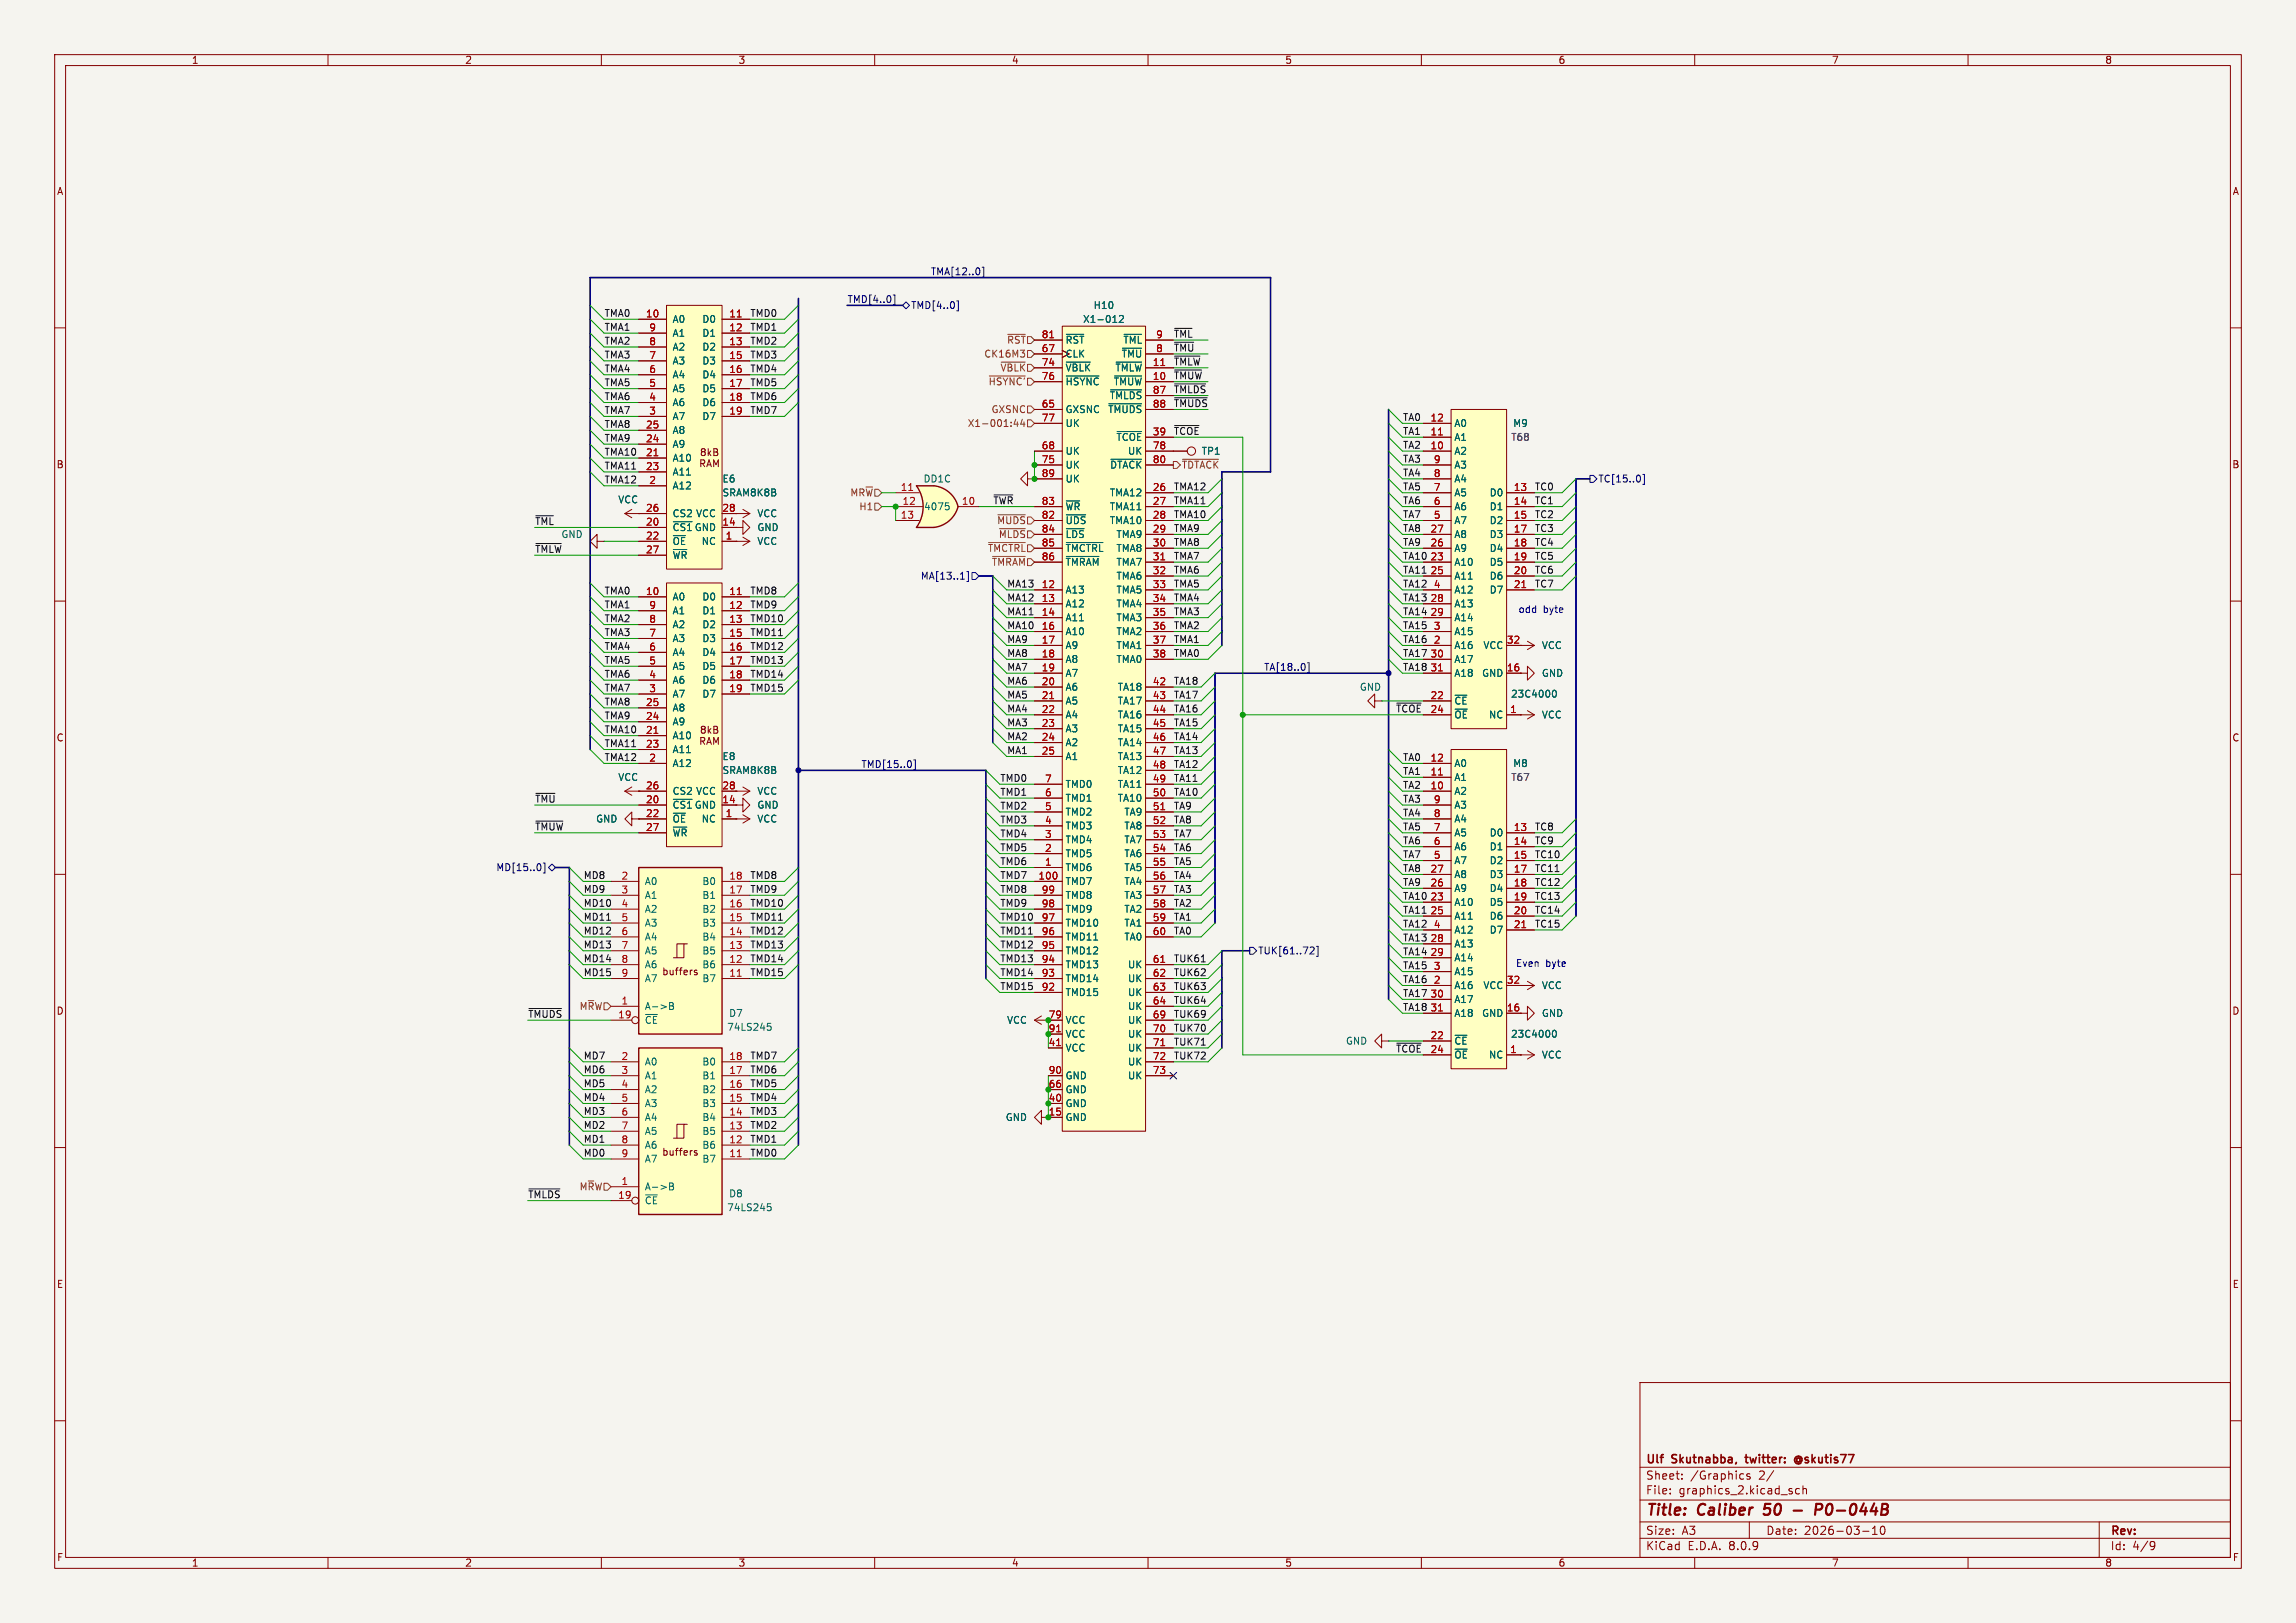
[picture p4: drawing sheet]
<svg xmlns="http://www.w3.org/2000/svg" width="420mm" height="297mm" viewBox="0 0 420 297" stroke-linecap="round" stroke-linejoin="round" font-family="sans-serif">
<defs><g id="words">
<g font-size="2.8" fill="#840000">
<text x="301" y="277.9">Title:</text>
<text x="310.6" y="277.9">Caliber</text>
<text x="323.5" y="277.9">50</text>
<text x="334.5" y="277.9">P0-044B</text>
</g>
<g font-size="2.1" fill="#840000">
<text x="301" y="268.2">Ulf</text>
<text x="305.9" y="268.2">Skutnabba,</text>
<text x="320" y="268.2">twitter:</text>
<text x="329.6" y="268.2">@skutis77</text>
<text x="301" y="273.7">File:</text>
<text x="301" y="271">Sheet:</text>
<text x="307.1" y="273.7">graphics_2.kicad_sch</text>
<text x="309.2" y="271">/Graphics</text>
<text x="321.8" y="271">2/</text>
<text x="301" y="281.1">Size:</text>
<text x="307.6" y="281.1">A3</text>
<text x="323" y="281.1">Date:</text>
<text x="330" y="281.1">2026-03-10</text>
<text x="386" y="281.3">Rev:</text>
<text x="301" y="283.9">KiCad</text>
<text x="308.7" y="283.9">E.D.A.</text>
<text x="316.3" y="283.9">8.0.9</text>
<text x="386" y="283.9">Id:</text>
<text x="390.1" y="283.9">4/9</text>
</g>
<g font-size="1.8" fill="#840000">
<text x="35" y="11.9">1</text>
<text x="85" y="11.9">2</text>
<text x="135" y="11.9">3</text>
<text x="185" y="11.9">4</text>
<text x="235" y="11.9">5</text>
<text x="285" y="11.9">6</text>
<text x="335" y="11.9">7</text>
<text x="385" y="11.9">8</text>
<text x="10.3" y="35.9">A</text>
<text x="408.3" y="35.9">A</text>
<text x="10.3" y="85.9">B</text>
<text x="408.2" y="85.9">B</text>
<text x="10.3" y="135.9">C</text>
<text x="408.2" y="135.9">C</text>
<text x="121" y="178.7">buffers</text>
<text x="10.3" y="185.9">D</text>
<text x="408.2" y="185.9">D</text>
<text x="121" y="211.7">buffers</text>
<text x="10.3" y="235.9">E</text>
<text x="408.3" y="235.9">E</text>
<text x="10.3" y="285.9">F</text>
<text x="35" y="286.9">1</text>
<text x="85" y="286.9">2</text>
<text x="135" y="286.9">3</text>
<text x="185" y="286.9">4</text>
<text x="235" y="286.9">5</text>
<text x="285" y="286.9">6</text>
<text x="335" y="286.9">7</text>
<text x="385" y="286.9">8</text>
<text x="408.3" y="285.9">F</text>
</g>
<g font-size="1.8" fill="#000084">
<text x="170.2" y="50.5">TMA[12..0]</text>
<text x="154.9" y="55.5">TMD[4..0]</text>
<text x="166.6" y="56.7">TMD[4..0]</text>
<text x="292.3" y="88.5">TC[15..0]</text>
<text x="168.3" y="106.3">MA[13..1]</text>
<text x="231.1" y="122.8">TA[18..0]</text>
<text x="157.5" y="140.6">TMD[15..0]</text>
<text x="90.7" y="159.6">MD[15..0]</text>
<text x="230.1" y="174.9">TUK[61..72]</text>
</g>
<g font-size="1.8" fill="#0f0f0f">
<text x="110.5" y="58.1">TMA0</text>
<text x="137.2" y="58.1">TMD0</text>
<text x="110.5" y="60.6">TMA1</text>
<text x="110.5" y="63.2">TMA2</text>
<text x="110.5" y="65.7">TMA3</text>
<text x="137.2" y="65.7">TMD3</text>
<text x="137.2" y="63.2">TMD2</text>
<text x="137.2" y="60.6">TMD1</text>
<text x="214.6" y="61.9">~{TML}</text>
<text x="214.6" y="64.4">~{TMU}</text>
<text x="110.5" y="70.8">TMA5</text>
<text x="110.5" y="68.2">TMA4</text>
<text x="137.2" y="68.2">TMD4</text>
<text x="137.2" y="70.8">TMD5</text>
<text x="214.6" y="69.5">~{TMUW}</text>
<text x="214.6" y="67">~{TMLW}</text>
<text x="110.5" y="75.9">TMA7</text>
<text x="110.5" y="73.3">TMA6</text>
<text x="137.2" y="73.3">TMD6</text>
<text x="137.2" y="75.9">TMD7</text>
<text x="214.6" y="72">~{TMLDS}</text>
<text x="214.6" y="74.6">~{TMUDS}</text>
<text x="256.5" y="77.1">TA0</text>
<text x="110.5" y="83.5">TMA10</text>
<text x="110.5" y="80.9">TMA9</text>
<text x="110.5" y="78.4">TMA8</text>
<text x="214.6" y="79.7">~{TCOE}</text>
<text x="256.5" y="79.7">TA1</text>
<text x="256.5" y="82.2">TA2</text>
<text x="110.5" y="86">TMA11</text>
<text x="110.5" y="88.6">TMA12</text>
<text x="214.6" y="89.8">TMA12</text>
<text x="256.5" y="87.3">TA4</text>
<text x="256.5" y="84.7">TA3</text>
<text x="256.5" y="89.8">TA5</text>
<text x="280.7" y="89.8">TC0</text>
<text x="181.6" y="92.4">~{TWR}</text>
<text x="214.6" y="92.4">TMA11</text>
<text x="214.6" y="94.9">TMA10</text>
<text x="256.5" y="94.9">TA7</text>
<text x="256.5" y="92.4">TA6</text>
<text x="280.7" y="92.4">TC1</text>
<text x="280.7" y="94.9">TC2</text>
<text x="97.8" y="96.2">~{TML}</text>
<text x="97.8" y="101.3">~{TMLW}</text>
<text x="214.6" y="97.4">TMA9</text>
<text x="214.6" y="100">TMA8</text>
<text x="256.5" y="100">TA9</text>
<text x="256.5" y="97.4">TA8</text>
<text x="280.7" y="97.4">TC3</text>
<text x="280.7" y="100">TC4</text>
<text x="184.1" y="107.6">MA13</text>
<text x="214.6" y="105.1">TMA6</text>
<text x="214.6" y="107.6">TMA5</text>
<text x="214.6" y="102.5">TMA7</text>
<text x="256.5" y="102.5">TA10</text>
<text x="256.5" y="107.6">TA12</text>
<text x="256.5" y="105.1">TA11</text>
<text x="280.7" y="105.1">TC6</text>
<text x="280.7" y="102.5">TC5</text>
<text x="280.7" y="107.6">TC7</text>
<text x="110.5" y="114">TMA2</text>
<text x="110.5" y="111.4">TMA1</text>
<text x="110.5" y="108.9">TMA0</text>
<text x="137.2" y="111.4">TMD9</text>
<text x="137.2" y="108.9">TMD8</text>
<text x="137.2" y="114">TMD10</text>
<text x="184.1" y="112.7">MA11</text>
<text x="184.1" y="110.1">MA12</text>
<text x="214.6" y="110.1">TMA4</text>
<text x="214.6" y="112.7">TMA3</text>
<text x="256.5" y="112.7">TA14</text>
<text x="256.5" y="110.1">TA13</text>
<text x="110.5" y="119">TMA4</text>
<text x="110.5" y="116.5">TMA3</text>
<text x="137.2" y="116.5">TMD11</text>
<text x="137.2" y="119">TMD12</text>
<text x="184.1" y="115.2">MA10</text>
<text x="184.1" y="117.8">MA9</text>
<text x="214.6" y="117.8">TMA1</text>
<text x="214.6" y="115.2">TMA2</text>
<text x="256.5" y="117.8">TA16</text>
<text x="256.5" y="115.2">TA15</text>
<text x="110.5" y="121.6">TMA5</text>
<text x="110.5" y="124.1">TMA6</text>
<text x="137.2" y="121.6">TMD13</text>
<text x="137.2" y="124.1">TMD14</text>
<text x="184.1" y="120.3">MA8</text>
<text x="184.1" y="122.8">MA7</text>
<text x="184.1" y="125.4">MA6</text>
<text x="214.6" y="125.4">TA18</text>
<text x="214.6" y="120.3">TMA0</text>
<text x="256.5" y="122.8">TA18</text>
<text x="256.5" y="120.3">TA17</text>
<text x="110.5" y="126.7">TMA7</text>
<text x="110.5" y="131.7">TMA9</text>
<text x="110.5" y="129.2">TMA8</text>
<text x="137.2" y="126.7">TMD15</text>
<text x="184.1" y="130.5">MA4</text>
<text x="184.1" y="127.9">MA5</text>
<text x="214.6" y="130.5">TA16</text>
<text x="214.6" y="127.9">TA17</text>
<text x="255.3" y="130.5">~{TCOE}</text>
<text x="110.5" y="136.8">TMA11</text>
<text x="110.5" y="134.3">TMA10</text>
<text x="184.1" y="135.5">MA2</text>
<text x="184.1" y="133">MA3</text>
<text x="214.6" y="135.5">TA14</text>
<text x="214.6" y="133">TA15</text>
<text x="110.5" y="139.4">TMA12</text>
<text x="182.9" y="143.2">TMD0</text>
<text x="184.1" y="138.1">MA1</text>
<text x="214.6" y="140.6">TA12</text>
<text x="214.6" y="138.1">TA13</text>
<text x="214.6" y="143.2">TA11</text>
<text x="256.5" y="141.9">TA1</text>
<text x="256.5" y="139.4">TA0</text>
<text x="97.8" y="147">~{TMU}</text>
<text x="182.9" y="148.2">TMD2</text>
<text x="182.9" y="145.7">TMD1</text>
<text x="214.6" y="145.7">TA10</text>
<text x="214.6" y="148.2">TA9</text>
<text x="256.5" y="147">TA3</text>
<text x="256.5" y="144.4">TA2</text>
<text x="256.5" y="149.5">TA4</text>
<text x="97.8" y="152.1">~{TMUW}</text>
<text x="182.9" y="153.3">TMD4</text>
<text x="182.9" y="155.9">TMD5</text>
<text x="182.9" y="150.8">TMD3</text>
<text x="214.6" y="155.9">TA6</text>
<text x="214.6" y="150.8">TA8</text>
<text x="214.6" y="153.3">TA7</text>
<text x="256.5" y="154.6">TA6</text>
<text x="256.5" y="152.1">TA5</text>
<text x="280.7" y="154.6">TC9</text>
<text x="280.7" y="152.1">TC8</text>
<text x="106.7" y="160.9">MD8</text>
<text x="137.2" y="160.9">TMD8</text>
<text x="182.9" y="158.4">TMD6</text>
<text x="182.9" y="160.9">TMD7</text>
<text x="214.6" y="158.4">TA5</text>
<text x="214.6" y="160.9">TA4</text>
<text x="256.5" y="159.7">TA8</text>
<text x="256.5" y="157.1">TA7</text>
<text x="280.7" y="157.1">TC10</text>
<text x="280.7" y="159.7">TC11</text>
<text x="106.7" y="163.5">MD9</text>
<text x="106.7" y="166">MD10</text>
<text x="137.2" y="166">TMD10</text>
<text x="137.2" y="163.5">TMD9</text>
<text x="182.9" y="163.5">TMD8</text>
<text x="182.9" y="166">TMD9</text>
<text x="214.6" y="166">TA2</text>
<text x="214.6" y="163.5">TA3</text>
<text x="256.5" y="162.2">TA9</text>
<text x="256.5" y="167.3">TA11</text>
<text x="256.5" y="164.8">TA10</text>
<text x="280.7" y="162.2">TC12</text>
<text x="280.7" y="167.3">TC14</text>
<text x="280.7" y="164.8">TC13</text>
<text x="106.7" y="168.6">MD11</text>
<text x="106.7" y="171.1">MD12</text>
<text x="106.7" y="173.6">MD13</text>
<text x="137.2" y="173.6">TMD13</text>
<text x="137.2" y="168.6">TMD11</text>
<text x="137.2" y="171.1">TMD12</text>
<text x="182.9" y="168.6">TMD10</text>
<text x="182.9" y="171.1">TMD11</text>
<text x="182.9" y="173.6">TMD12</text>
<text x="214.6" y="171.1">TA0</text>
<text x="214.6" y="168.6">TA1</text>
<text x="256.5" y="169.8">TA12</text>
<text x="256.5" y="172.4">TA13</text>
<text x="280.7" y="169.8">TC15</text>
<text x="106.7" y="176.2">MD14</text>
<text x="106.7" y="178.7">MD15</text>
<text x="137.2" y="176.2">TMD14</text>
<text x="137.2" y="178.7">TMD15</text>
<text x="182.9" y="178.7">TMD14</text>
<text x="182.9" y="176.2">TMD13</text>
<text x="214.6" y="176.2">TUK61</text>
<text x="214.6" y="178.7">TUK62</text>
<text x="256.5" y="177.5">TA15</text>
<text x="256.5" y="174.9">TA14</text>
<text x="256.5" y="180">TA16</text>
<text x="182.9" y="181.3">TMD15</text>
<text x="214.6" y="183.8">TUK64</text>
<text x="214.6" y="181.3">TUK63</text>
<text x="256.5" y="185.1">TA18</text>
<text x="256.5" y="182.5">TA17</text>
<text x="96.5" y="186.3">~{TMUDS}</text>
<text x="214.6" y="191.4">TUK71</text>
<text x="214.6" y="188.9">TUK70</text>
<text x="214.6" y="186.3">TUK69</text>
<text x="106.7" y="194">MD7</text>
<text x="106.7" y="196.5">MD6</text>
<text x="137.2" y="194">TMD7</text>
<text x="137.2" y="196.5">TMD6</text>
<text x="214.6" y="194">TUK72</text>
<text x="255.3" y="192.7">~{TCOE}</text>
<text x="106.7" y="201.6">MD4</text>
<text x="106.7" y="199">MD5</text>
<text x="137.2" y="201.6">TMD4</text>
<text x="137.2" y="199">TMD5</text>
<text x="106.7" y="204.1">MD3</text>
<text x="106.7" y="206.7">MD2</text>
<text x="106.7" y="209.2">MD1</text>
<text x="137.2" y="204.1">TMD3</text>
<text x="137.2" y="206.7">TMD2</text>
<text x="137.2" y="209.2">TMD1</text>
<text x="106.7" y="211.7">MD0</text>
<text x="137.2" y="211.7">TMD0</text>
<text x="96.5" y="219.4">~{TMLDS}</text>
</g>
<g font-size="1.8" fill="#a90000">
<text x="118.1" y="58.2">10</text>
<text x="133.3" y="58.2">11</text>
<text x="118.7" y="65.8">7</text>
<text x="118.7" y="63.2">8</text>
<text x="118.7" y="60.7">9</text>
<text x="133.3" y="60.7">12</text>
<text x="133.3" y="63.2">13</text>
<text x="133.3" y="65.8">15</text>
<text x="190.5" y="64.5">67</text>
<text x="190.5" y="62">81</text>
<text x="211.4" y="64.5">8</text>
<text x="211.4" y="62">9</text>
<text x="118.7" y="70.9">5</text>
<text x="118.7" y="68.3">6</text>
<text x="133.3" y="68.3">16</text>
<text x="133.3" y="70.9">17</text>
<text x="190.5" y="67.1">74</text>
<text x="190.5" y="69.6">76</text>
<text x="210.8" y="67.1">11</text>
<text x="210.8" y="69.6">10</text>
<text x="118.7" y="75.9">3</text>
<text x="118.7" y="73.4">4</text>
<text x="133.3" y="73.4">18</text>
<text x="133.3" y="75.9">19</text>
<text x="190.5" y="74.7">65</text>
<text x="190.5" y="77.2">77</text>
<text x="210.8" y="72.1">87</text>
<text x="210.8" y="74.7">88</text>
<text x="261.6" y="77.2">12</text>
<text x="118.1" y="83.6">21</text>
<text x="118.1" y="81">24</text>
<text x="118.1" y="78.5">25</text>
<text x="190.5" y="82.3">68</text>
<text x="210.8" y="79.8">39</text>
<text x="210.8" y="82.3">78</text>
<text x="261.6" y="82.3">10</text>
<text x="261.6" y="79.8">11</text>
<text x="118.1" y="86.1">23</text>
<text x="118.7" y="88.6">2</text>
<text x="164.7" y="89.9">11</text>
<text x="190.5" y="84.8">75</text>
<text x="190.5" y="87.4">89</text>
<text x="210.8" y="89.9">26</text>
<text x="210.8" y="84.8">80</text>
<text x="262.2" y="89.9">7</text>
<text x="262.2" y="87.4">8</text>
<text x="262.2" y="84.8">9</text>
<text x="276.8" y="89.9">13</text>
<text x="118.1" y="93.7">26</text>
<text x="132" y="93.7">28</text>
<text x="164.7" y="95">13</text>
<text x="165" y="92.5">12</text>
<text x="175.9" y="92.5">10</text>
<text x="190.5" y="95">82</text>
<text x="190.5" y="92.5">83</text>
<text x="210.8" y="95">28</text>
<text x="210.8" y="92.5">27</text>
<text x="262.2" y="95">5</text>
<text x="262.2" y="92.5">6</text>
<text x="276.8" y="92.5">14</text>
<text x="276.8" y="95">15</text>
<text x="118.1" y="96.3">20</text>
<text x="118.1" y="98.8">22</text>
<text x="118.1" y="101.3">27</text>
<text x="132" y="96.3">14</text>
<text x="132.6" y="98.8">1</text>
<text x="190.5" y="97.5">84</text>
<text x="190.5" y="100.1">85</text>
<text x="210.8" y="97.5">29</text>
<text x="210.8" y="100.1">30</text>
<text x="261.6" y="100.1">26</text>
<text x="261.6" y="97.5">27</text>
<text x="276.8" y="97.5">17</text>
<text x="276.8" y="100.1">18</text>
<text x="190.5" y="107.7">12</text>
<text x="190.5" y="102.6">86</text>
<text x="210.8" y="102.6">31</text>
<text x="210.8" y="105.2">32</text>
<text x="210.8" y="107.7">33</text>
<text x="261.6" y="102.6">23</text>
<text x="261.6" y="105.2">25</text>
<text x="262.2" y="107.7">4</text>
<text x="276.8" y="102.6">19</text>
<text x="276.8" y="105.2">20</text>
<text x="276.8" y="107.7">21</text>
<text x="118.1" y="109">10</text>
<text x="118.7" y="111.5">9</text>
<text x="133.3" y="109">11</text>
<text x="133.3" y="111.5">12</text>
<text x="190.5" y="110.2">13</text>
<text x="190.5" y="112.8">14</text>
<text x="210.8" y="110.2">34</text>
<text x="210.8" y="112.8">35</text>
<text x="261.6" y="110.2">28</text>
<text x="261.6" y="112.8">29</text>
<text x="118.7" y="119.1">6</text>
<text x="118.7" y="116.6">7</text>
<text x="118.7" y="114">8</text>
<text x="133.3" y="114">13</text>
<text x="133.3" y="116.6">15</text>
<text x="133.3" y="119.1">16</text>
<text x="190.5" y="115.3">16</text>
<text x="190.5" y="117.9">17</text>
<text x="210.8" y="115.3">36</text>
<text x="210.8" y="117.9">37</text>
<text x="262.2" y="117.9">2</text>
<text x="262.2" y="115.3">3</text>
<text x="275.5" y="117.9">32</text>
<text x="118.7" y="124.2">4</text>
<text x="118.7" y="121.7">5</text>
<text x="133.3" y="121.7">17</text>
<text x="133.3" y="124.2">18</text>
<text x="190.5" y="120.4">18</text>
<text x="190.5" y="122.9">19</text>
<text x="190.5" y="125.5">20</text>
<text x="210.8" y="120.4">38</text>
<text x="210.8" y="125.5">42</text>
<text x="261.6" y="120.4">30</text>
<text x="261.6" y="122.9">31</text>
<text x="275.5" y="122.9">16</text>
<text x="118.1" y="131.8">24</text>
<text x="118.1" y="129.3">25</text>
<text x="118.7" y="126.7">3</text>
<text x="133.3" y="126.7">19</text>
<text x="190.5" y="128">21</text>
<text x="190.5" y="130.6">22</text>
<text x="210.8" y="128">43</text>
<text x="210.8" y="130.6">44</text>
<text x="261.6" y="128">22</text>
<text x="261.6" y="130.6">24</text>
<text x="276.2" y="130.6">1</text>
<text x="118.1" y="134.4">21</text>
<text x="118.1" y="136.9">23</text>
<text x="190.5" y="133.1">23</text>
<text x="190.5" y="135.6">24</text>
<text x="210.8" y="133.1">45</text>
<text x="210.8" y="135.6">46</text>
<text x="118.7" y="139.4">2</text>
<text x="190.5" y="138.2">25</text>
<text x="191.1" y="143.3">7</text>
<text x="210.8" y="138.2">47</text>
<text x="210.8" y="140.7">48</text>
<text x="210.8" y="143.3">49</text>
<text x="261.6" y="142">11</text>
<text x="261.6" y="139.4">12</text>
<text x="118.1" y="147.1">20</text>
<text x="118.1" y="149.6">22</text>
<text x="118.1" y="144.5">26</text>
<text x="132" y="147.1">14</text>
<text x="132" y="144.5">28</text>
<text x="132.6" y="149.6">1</text>
<text x="191.1" y="148.3">5</text>
<text x="191.1" y="145.8">6</text>
<text x="210.8" y="145.8">50</text>
<text x="210.8" y="148.3">51</text>
<text x="261.6" y="144.5">10</text>
<text x="262.2" y="149.6">8</text>
<text x="262.2" y="147.1">9</text>
<text x="118.1" y="152.1">27</text>
<text x="191.1" y="156">2</text>
<text x="191.1" y="153.4">3</text>
<text x="191.1" y="150.9">4</text>
<text x="210.8" y="150.9">52</text>
<text x="210.8" y="153.4">53</text>
<text x="210.8" y="156">54</text>
<text x="262.2" y="154.7">6</text>
<text x="262.2" y="152.1">7</text>
<text x="276.8" y="152.1">13</text>
<text x="276.8" y="154.7">14</text>
<text x="113.6" y="161">2</text>
<text x="133.3" y="161">18</text>
<text x="189.9" y="161">100</text>
<text x="191.1" y="158.5">1</text>
<text x="210.8" y="158.5">55</text>
<text x="210.8" y="161">56</text>
<text x="261.6" y="159.8">27</text>
<text x="262.2" y="157.2">5</text>
<text x="276.8" y="157.2">15</text>
<text x="276.8" y="159.8">17</text>
<text x="113.6" y="163.6">3</text>
<text x="113.6" y="166.1">4</text>
<text x="133.3" y="166.1">16</text>
<text x="133.3" y="163.6">17</text>
<text x="190.5" y="166.1">98</text>
<text x="190.5" y="163.6">99</text>
<text x="210.8" y="163.6">57</text>
<text x="210.8" y="166.1">58</text>
<text x="261.6" y="164.8">23</text>
<text x="261.6" y="167.4">25</text>
<text x="261.6" y="162.3">26</text>
<text x="276.8" y="162.3">18</text>
<text x="276.8" y="164.8">19</text>
<text x="276.8" y="167.4">20</text>
<text x="113.6" y="168.7">5</text>
<text x="113.6" y="171.2">6</text>
<text x="113.6" y="173.7">7</text>
<text x="133.3" y="173.7">13</text>
<text x="133.3" y="171.2">14</text>
<text x="133.3" y="168.7">15</text>
<text x="190.5" y="173.7">95</text>
<text x="190.5" y="171.2">96</text>
<text x="190.5" y="168.7">97</text>
<text x="210.8" y="168.7">59</text>
<text x="210.8" y="171.2">60</text>
<text x="261.6" y="172.5">28</text>
<text x="262.2" y="169.9">4</text>
<text x="276.8" y="169.9">21</text>
<text x="113.6" y="176.3">8</text>
<text x="113.6" y="178.8">9</text>
<text x="133.3" y="178.8">11</text>
<text x="133.3" y="176.3">12</text>
<text x="190.5" y="178.8">93</text>
<text x="190.5" y="176.3">94</text>
<text x="210.8" y="176.3">61</text>
<text x="210.8" y="178.8">62</text>
<text x="261.6" y="175">29</text>
<text x="262.2" y="177.5">3</text>
<text x="113.6" y="183.9">1</text>
<text x="190.5" y="181.4">92</text>
<text x="210.8" y="181.4">63</text>
<text x="210.8" y="183.9">64</text>
<text x="261.6" y="182.6">30</text>
<text x="261.6" y="185.2">31</text>
<text x="262.2" y="180.1">2</text>
<text x="275.5" y="185.2">16</text>
<text x="275.5" y="180.1">32</text>
<text x="113" y="186.4">19</text>
<text x="191.7" y="191.5">41</text>
<text x="191.7" y="186.4">79</text>
<text x="191.7" y="189">91</text>
<text x="210.8" y="186.4">69</text>
<text x="210.8" y="189">70</text>
<text x="210.8" y="191.5">71</text>
<text x="261.6" y="190.2">22</text>
<text x="113.6" y="194.1">2</text>
<text x="113.6" y="196.6">3</text>
<text x="133.3" y="196.6">17</text>
<text x="133.3" y="194.1">18</text>
<text x="191.7" y="196.6">90</text>
<text x="210.8" y="194.1">72</text>
<text x="210.8" y="196.6">73</text>
<text x="261.6" y="192.8">24</text>
<text x="276.2" y="192.8">1</text>
<text x="113.6" y="199.1">4</text>
<text x="113.6" y="201.7">5</text>
<text x="133.3" y="201.7">15</text>
<text x="133.3" y="199.1">16</text>
<text x="191.7" y="201.7">40</text>
<text x="191.7" y="199.1">66</text>
<text x="113.6" y="204.2">6</text>
<text x="113.6" y="206.8">7</text>
<text x="113.6" y="209.3">8</text>
<text x="133.3" y="209.3">12</text>
<text x="133.3" y="206.8">13</text>
<text x="133.3" y="204.2">14</text>
<text x="191.7" y="204.2">15</text>
<text x="113.6" y="211.8">9</text>
<text x="133.3" y="211.8">11</text>
<text x="113" y="219.5">19</text>
<text x="113.6" y="216.9">1</text>
</g>
<g font-size="1.8" fill="#006464">
<text x="122.9" y="59.3">A0</text>
<text x="128.4" y="59.3">D0</text>
<text x="198" y="59.3">X1-012</text>
<text x="200" y="56.7">H10</text>
<text x="122.9" y="64.4">A2</text>
<text x="122.9" y="61.8">A1</text>
<text x="128.4" y="61.8">D1</text>
<text x="128.4" y="64.4">D2</text>
<text x="194.8" y="65.6">CLK</text>
<text x="194.8" y="63.1">~{RST}</text>
<text x="205.1" y="65.6">~{TMU}</text>
<text x="205.4" y="63.1">~{TML}</text>
<text x="122.9" y="72">A5</text>
<text x="122.9" y="69.4">A4</text>
<text x="122.9" y="66.9">A3</text>
<text x="128.4" y="66.9">D3</text>
<text x="128.4" y="69.4">D4</text>
<text x="128.4" y="72">D5</text>
<text x="194.8" y="68.2">~{VBLK}</text>
<text x="194.8" y="70.7">~{HSYNC} ~{TMUW}</text>
<text x="203.9" y="68.2">~{TMLW}</text>
<text x="122.9" y="77.1">A7</text>
<text x="122.9" y="74.5">A6</text>
<text x="128.4" y="74.5">D6</text>
<text x="128.4" y="77.1">D7</text>
<text x="194.8" y="75.8">GXSNC</text>
<text x="202.6" y="75.8">~{TMUDS}</text>
<text x="202.9" y="73.3">~{TMLDS}</text>
<text x="122.9" y="82.1">A9</text>
<text x="122.9" y="79.6">A8</text>
<text x="194.8" y="83.4">UK</text>
<text x="194.8" y="78.3">UK</text>
<text x="204.1" y="80.9">~{TCOE}</text>
<text x="206.2" y="83.4">UK</text>
<text x="219.7" y="83.4">TP1</text>
<text x="265.9" y="83.4">A2</text>
<text x="265.9" y="80.9">A1</text>
<text x="265.9" y="78.3">A0</text>
<text x="276.7" y="78.3">M9</text>
<text x="122.9" y="89.8">A12</text>
<text x="122.9" y="87.2">A11</text>
<text x="122.9" y="84.7">A10</text>
<text x="132.1" y="88.5">E6</text>
<text x="168.8" y="88.5">DD1C</text>
<text x="194.8" y="86">UK</text>
<text x="194.8" y="88.5">UK</text>
<text x="203" y="86">~{DTACK}</text>
<text x="265.9" y="88.5">A4</text>
<text x="265.9" y="86">A3</text>
<text x="113" y="92.3">VCC</text>
<text x="122.9" y="94.8">CS2 VCC</text>
<text x="132.1" y="91">SRAM8K8B</text>
<text x="138.4" y="94.8">VCC</text>
<text x="168.9" y="93.6">4075</text>
<text x="194.8" y="93.6">~{WR}</text>
<text x="202.9" y="91">TMA12</text>
<text x="202.9" y="93.6">TMA11</text>
<text x="265.9" y="93.6">A6</text>
<text x="265.9" y="91">A5</text>
<text x="272.4" y="91">D0</text>
<text x="272.4" y="93.6">D1</text>
<text x="102.6" y="98.7">GND</text>
<text x="122.9" y="97.4">~{CS1}</text>
<text x="122.9" y="99.9">~{OE} NC</text>
<text x="127" y="97.4">GND</text>
<text x="138.4" y="97.4">GND</text>
<text x="138.4" y="99.9">VCC</text>
<text x="194.8" y="96.1">~{UDS}</text>
<text x="194.8" y="98.7">~{LDS}</text>
<text x="194.8" y="101.2">~{TMCTRL}TMA8</text>
<text x="202.9" y="96.1">TMA10</text>
<text x="204.1" y="98.7">TMA9</text>
<text x="265.9" y="101.2">A9</text>
<text x="265.9" y="98.7">A8</text>
<text x="265.9" y="96.1">A7</text>
<text x="272.4" y="96.1">D2</text>
<text x="272.4" y="98.7">D3</text>
<text x="272.4" y="101.2">D4</text>
<text x="122.9" y="102.5">~{WR}</text>
<text x="194.8" y="103.7">~{TMRAM} TMA7</text>
<text x="204.1" y="106.3">TMA6</text>
<text x="265.9" y="103.7">A10</text>
<text x="265.9" y="106.3">A11</text>
<text x="272.4" y="103.7">D5</text>
<text x="272.4" y="106.3">D6</text>
<text x="122.9" y="110.1">A0</text>
<text x="122.9" y="112.6">A1</text>
<text x="128.4" y="110.1">D0</text>
<text x="128.4" y="112.6">D1</text>
<text x="194.8" y="108.8">A13</text>
<text x="194.8" y="111.4">A12</text>
<text x="194.8" y="113.9">A11</text>
<text x="204.1" y="108.8">TMA5</text>
<text x="204.1" y="111.4">TMA4</text>
<text x="204.1" y="113.9">TMA3</text>
<text x="265.9" y="111.4">A13</text>
<text x="265.9" y="113.9">A14</text>
<text x="265.9" y="108.8">A12</text>
<text x="272.4" y="108.8">D7</text>
<text x="122.9" y="117.7">A3</text>
<text x="122.9" y="115.2">A2</text>
<text x="128.4" y="115.2">D2</text>
<text x="128.4" y="117.7">D3</text>
<text x="194.8" y="116.4">A10</text>
<text x="194.8" y="119">A9</text>
<text x="204.1" y="116.4">TMA2</text>
<text x="204.1" y="119">TMA1</text>
<text x="265.9" y="119">A16</text>
<text x="265.9" y="116.4">A15</text>
<text x="271.3" y="119">VCC</text>
<text x="281.9" y="119">VCC</text>
<text x="122.9" y="125.3">A6</text>
<text x="122.9" y="122.8">A5</text>
<text x="122.9" y="120.2">A4</text>
<text x="128.4" y="120.2">D4</text>
<text x="128.4" y="122.8">D5</text>
<text x="128.4" y="125.3">D6</text>
<text x="194.8" y="121.5">A8</text>
<text x="194.8" y="124.1">A7</text>
<text x="204.1" y="121.5">TMA0</text>
<text x="265.9" y="121.5">A17</text>
<text x="265.9" y="124.1">A18</text>
<text x="271" y="124.1">GND</text>
<text x="281.9" y="124.1">GND</text>
<text x="122.9" y="130.4">A8</text>
<text x="122.9" y="127.9">A7</text>
<text x="128.4" y="127.9">D7</text>
<text x="194.8" y="126.6">A6</text>
<text x="194.8" y="129.1">A5</text>
<text x="194.8" y="131.7">A4</text>
<text x="204.4" y="126.6">TA18</text>
<text x="204.4" y="129.1">TA17</text>
<text x="204.4" y="131.7">TA16</text>
<text x="248.6" y="126.6">GND</text>
<text x="265.9" y="129.1">~{CE}</text>
<text x="265.9" y="131.7">~{OE}</text>
<text x="272.3" y="131.7">NC</text>
<text x="276.3" y="127.9">23C4000</text>
<text x="281.9" y="131.7">VCC</text>
<text x="122.9" y="132.9">A9</text>
<text x="122.9" y="135.5">A10</text>
<text x="194.8" y="134.2">A3</text>
<text x="194.8" y="136.8">A2</text>
<text x="204.4" y="134.2">TA15</text>
<text x="204.4" y="136.8">TA14</text>
<text x="113" y="143.1">VCC</text>
<text x="122.9" y="140.6">A12</text>
<text x="122.9" y="138">A11</text>
<text x="132.1" y="139.3">E8</text>
<text x="132.1" y="141.8">SRAM8K8B</text>
<text x="194.8" y="139.3">A1</text>
<text x="204.4" y="139.3">TA13</text>
<text x="204.4" y="141.8">TA12</text>
<text x="265.9" y="143.1">A1</text>
<text x="265.9" y="140.6">A0</text>
<text x="276.7" y="140.6">M8</text>
<text x="122.9" y="148.2">~{CS1}</text>
<text x="122.9" y="145.6">CS2 VCC</text>
<text x="127" y="148.2">GND</text>
<text x="138.4" y="148.2">GND</text>
<text x="138.4" y="145.6">VCC</text>
<text x="194.8" y="149.5">TMD2</text>
<text x="194.8" y="146.9">TMD1</text>
<text x="194.8" y="144.4">TMD0</text>
<text x="204.4" y="144.4">TA11</text>
<text x="204.4" y="146.9">TA10</text>
<text x="205.6" y="149.5">TA9</text>
<text x="265.9" y="145.6">A2</text>
<text x="265.9" y="148.2">A3</text>
<text x="108.9" y="150.7">GND</text>
<text x="122.9" y="150.7">~{OE} NC</text>
<text x="122.9" y="153.3">~{WR}</text>
<text x="138.4" y="150.7">VCC</text>
<text x="194.8" y="154.5">TMD4</text>
<text x="194.8" y="152">TMD3</text>
<text x="205.6" y="152">TA8</text>
<text x="205.6" y="154.5">TA7</text>
<text x="265.9" y="155.8">A6</text>
<text x="265.9" y="153.3">A5</text>
<text x="265.9" y="150.7">A4</text>
<text x="272.4" y="153.3">D0</text>
<text x="272.4" y="155.8">D1</text>
<text x="194.8" y="159.6">TMD6</text>
<text x="194.8" y="157.1">TMD5</text>
<text x="205.6" y="157.1">TA6</text>
<text x="205.6" y="159.6">TA5</text>
<text x="265.9" y="160.9">A8</text>
<text x="265.9" y="158.3">A7</text>
<text x="272.4" y="158.3">D2</text>
<text x="272.4" y="160.9">D3</text>
<text x="117.9" y="162.2">A0</text>
<text x="117.9" y="164.7">A1</text>
<text x="117.9" y="167.2">A2</text>
<text x="128.4" y="167.2">B2</text>
<text x="128.4" y="164.7">B1</text>
<text x="128.4" y="162.2">B0</text>
<text x="194.8" y="162.2">TMD7</text>
<text x="194.8" y="167.2">TMD9</text>
<text x="194.8" y="164.7">TMD8</text>
<text x="205.6" y="162.2">TA4</text>
<text x="205.6" y="164.7">TA3</text>
<text x="205.6" y="167.2">TA2</text>
<text x="265.9" y="166">A10</text>
<text x="265.9" y="163.4">A9</text>
<text x="272.4" y="163.4">D4</text>
<text x="272.4" y="166">D5</text>
<text x="117.9" y="169.8">A3</text>
<text x="117.9" y="172.3">A4</text>
<text x="128.4" y="172.3">B4</text>
<text x="128.4" y="169.8">B3</text>
<text x="194.8" y="172.3">TMD11</text>
<text x="194.8" y="169.8">TMD10</text>
<text x="205.6" y="169.8">TA1</text>
<text x="205.6" y="172.3">TA0</text>
<text x="265.9" y="168.5">A11</text>
<text x="265.9" y="173.6">A13</text>
<text x="265.9" y="171">A12</text>
<text x="272.4" y="168.5">D6</text>
<text x="272.4" y="171">D7</text>
<text x="117.9" y="174.9">A5</text>
<text x="117.9" y="177.4">A6</text>
<text x="117.9" y="179.9">A7</text>
<text x="128.4" y="179.9">B7</text>
<text x="128.4" y="177.4">B6</text>
<text x="128.4" y="174.9">B5</text>
<text x="194.8" y="179.9">TMD14</text>
<text x="194.8" y="177.4">TMD13</text>
<text x="194.8" y="174.9">TMD12</text>
<text x="206.2" y="177.4">UK</text>
<text x="206.2" y="179.9">UK</text>
<text x="265.9" y="176.1">A14</text>
<text x="265.9" y="178.7">A15</text>
<text x="117.9" y="185">A-&gt;B</text>
<text x="194.8" y="182.5">TMD15</text>
<text x="206.2" y="182.5">UK</text>
<text x="206.2" y="185">UK</text>
<text x="265.9" y="181.2">A16</text>
<text x="265.9" y="183.7">A17</text>
<text x="271.3" y="181.2">VCC</text>
<text x="281.9" y="181.2">VCC</text>
<text x="117.9" y="187.6">~{CE}</text>
<text x="132.9" y="188.8">74LS245</text>
<text x="133.3" y="186.3">D7</text>
<text x="184.1" y="187.6">VCC</text>
<text x="194.8" y="187.6">VCC</text>
<text x="194.8" y="190.1">VCC</text>
<text x="206.2" y="187.6">UK</text>
<text x="206.2" y="190.1">UK</text>
<text x="246.1" y="191.4">GND</text>
<text x="265.9" y="191.4">~{CE}</text>
<text x="265.9" y="186.3">A18</text>
<text x="271" y="186.3">GND</text>
<text x="276.3" y="190.1">23C4000</text>
<text x="281.9" y="186.3">GND</text>
<text x="117.9" y="195.2">A0</text>
<text x="117.9" y="197.7">A1</text>
<text x="128.4" y="197.7">B1</text>
<text x="128.4" y="195.2">B0</text>
<text x="194.8" y="192.6">VCC</text>
<text x="194.8" y="197.7">GND</text>
<text x="206.2" y="192.6">UK</text>
<text x="206.2" y="195.2">UK</text>
<text x="206.2" y="197.7">UK</text>
<text x="265.9" y="193.9">~{OE}</text>
<text x="272.3" y="193.9">NC</text>
<text x="281.9" y="193.9">VCC</text>
<text x="117.9" y="200.3">A2</text>
<text x="117.9" y="202.8">A3</text>
<text x="128.4" y="202.8">B3</text>
<text x="128.4" y="200.3">B2</text>
<text x="194.8" y="202.8">GND</text>
<text x="194.8" y="200.3">GND</text>
<text x="117.9" y="205.3">A4</text>
<text x="117.9" y="207.9">A5</text>
<text x="128.4" y="207.9">B5</text>
<text x="128.4" y="205.3">B4</text>
<text x="183.9" y="205.3">GND</text>
<text x="194.8" y="205.3">GND</text>
<text x="117.9" y="210.4">A6</text>
<text x="117.9" y="213">A7</text>
<text x="128.4" y="213">B7</text>
<text x="128.4" y="210.4">B6</text>
<text x="117.9" y="218">A-&gt;B</text>
<text x="117.9" y="220.6">~{CE}</text>
<text x="132.9" y="221.8">74LS245</text>
<text x="133.3" y="219.3">D8</text>
</g>
<g font-size="1.8" fill="#725600">
<text x="179.9" y="65.6">CK16M3</text>
<text x="184.1" y="63.1">~{RST}</text>
<text x="180.7" y="70.7">~{HSYNC'}</text>
<text x="182.9" y="68.2">~{VBLK}</text>
<text x="181.3" y="75.8">GXSNC</text>
<text x="176.9" y="78.3">X1-001:44</text>
<text x="216.1" y="86">~{TDTACK}</text>
<text x="155.5" y="91">MR~{W}</text>
<text x="157.1" y="93.6">H1</text>
<text x="180.6" y="101.2">~{TMCTRL}</text>
<text x="182.3" y="96.1">~{MUDS}</text>
<text x="182.6" y="98.7">~{MLDS}</text>
<text x="181.3" y="103.7">~{TMRAM}</text>
<text x="105.9" y="185">M~{R}W</text>
<text x="105.9" y="218">M~{R}W</text>
</g>
<g font-size="1.8" fill="#840084">
<text x="276.3" y="80.9">T68</text>
<text x="276.3" y="143.1">T67</text>
</g>
<g font-size="1.8" fill="#0000c2">
<text x="277.7" y="112.4">odd</text>
<text x="282.3" y="112.4">byte</text>
<text x="277.2" y="177.1">Even</text>
<text x="282.7" y="177.1">byte</text>
</g>
</g></defs>
<path d="M0 0h420v297h-420z" fill="#f5f4ef" stroke="#f5f4ef" stroke-width=".18"/>
<g fill="none" stroke="#840000" stroke-width=".18">
<path d="M10 10h400v277h-400zM12 12h396v273h-396zM60 10v2M110 10v2M160 10v2M210 10v2M260 10v2M310 10v2M360 10v2M10 60h2M408 60h2M10 110h2"/>
<path d="M408 110h2M10 160h2M408 160h2M10 210h2M408 210h2M300 253h108v32h-108zM10 260h2M300 278.5h108M300 274.5h108M300 268.5h108M305.5 273.2v.2M305.5 272.5v.1"/>
<path d="M307.7 270.5v.2M307.7 269.8v.1M318.8 269.7l.1 .1M318.9 270.6l-.1 .1M320 278.5v3M320.1 269.8l-.4-.1-.2 .2 .1 .2 .5 .2v.3h-.6M324.4 269.1l-1.2 1.9M327.7 272.9l.2 .2-.2 .3M327.7 272.4l.1 .1M329.2 272.5l-.5-.1-.3 .3v.4l.2 .2h.6M329.8 272.5l.2-.1 .4 .1v.9M329.8 271.9v1.5"/>
<path d="M342.5 279.7l.4-.4v1.5M344.1 279.4l.2-.1a.8 .8 0 0 1 .5 .7 .8 .8 0 0 1-.5 .8l-.2-.2-.2-.4zM384 278.5v6.5M408 260h2M60 285v2M110 285v2M160 285v2M210 285v2M260 285v2M300 281.5h108M310 285v2M340.7 280.2h1.2"/>
<path d="M342.5 280.8h.9M360 285v2M393.6 282.1l.5 .1a.99 .99 0 0 1-.4 1.4h-.3M394.2 282.7l-.3 .3h-.3"/>
</g>
<path d="M322.6 277l.3 .2M322.9 275.2l-.2 1 .1-.1M328.1 276.4h1.5M332.1 276.3h.8a.55 .55 0 0 0 .4-.5 .55 .55 0 0 0-.3-.6h-.7l-.3 2" fill="none" stroke="#840000" stroke-width=".4"/>
<path d="M319.2 266.7h.6M329.2 266.9a.36 .36 0 0 0-.5 0 .36 .36 0 0 0 0 .5 .36 .36 0 0 0 .5 .1M329.3 266.5a.71 .71 0 0 0-1 .7 .71 .71 0 0 0 1 .6" fill="none" stroke="#840000" stroke-width=".3"/>
<path d="M170.2 91.4l5.1 1.3a5.2 5.2 0 0 1-4.5 3.8z" fill="#ffffc2" stroke="#ffffc2" stroke-width=".18"/>
<path d="M167.6 96.5h3.2M167.6 88.9h3.2" fill="none" stroke="#ffffc2" stroke-width=".18"/>
<path d="M167.6 88.9h3.2v7.6h-3.2a6.7 6.7 0 0 0 0-7.6z" fill="#ffffc2"/>
<path d="M170.8 88.9a5.1 5.1 0 0 1 4.5 3.8l-5 1.3z" fill="#ffffc2" stroke="#ffffc2" stroke-width=".18"/>
<path d="M170.8 88.9h-3.2a6.6 6.6 0 0 1 0 7.6h3.2M170.8 88.9a5.1 5.1 0 0 1 4.5 3.8 5.2 5.2 0 0 1-4.5 3.8" fill="none" stroke="#840000" stroke-width=".25"/>
<g fill="none" stroke="#840000" stroke-width=".18">
<path d="M109.2 99.1v-1.3l-1.3 1.3 1.3 1.2v-1.2h1.3M110.5 99.1h.1M114.3 94l1.3 .7M114.3 94h2.5M115.6 93.2l-1.3 .8M116.8 94h.1M163.8 92.7h5M163.8 90.2h4.3M163.8 95.3h4.3M175.3 92.7h3.8M214.6 82.6h2.6M114.3 144.8l1.3 .7"/>
<path d="M114.3 144.8h2.5M115.6 144l-1.3 .8M116.8 144.8h.1M189.2 186.7l1.3 .8M189.2 186.7h2.6M190.5 185.9l-1.3 .8M190.5 204.5v-1.3l-1.3 1.3 1.3 1.2v-1.2h1.3"/>
<circle cx="217.9" cy="82.5" r=".76"/>
</g>
<path d="M166.2 89.8h.8" fill="none" stroke="#a90000" stroke-width=".18"/>
<path d="M173 92h.6M173.4 92.5l.2 .2v.3l-.2 .3" fill="none" stroke="#006464" stroke-width=".18"/>
<path d="M121.9 55.9h10.2v48.2h-10.2z" fill="#ffffc2"/>
<g fill="none" stroke="#840000" stroke-width=".18">
<path d="M116.8 58.4h5.1M121.9 55.9h10.2v48.2h-10.2zM132.1 58.4h5.1M116.8 61h5.1M116.8 63.5h5.1M116.8 66h5.1M116.8 68.6h5.1M116.8 71.1h5.1M116.8 73.7h5.1M116.8 76.2h5.1M116.8 78.7h5.1M132.1 61h5.1"/>
<path d="M132.1 63.5h5.1M132.1 66h5.1M132.1 68.6h5.1M132.1 71.1h5.1M132.1 73.7h5.1M132.1 76.2h5.1M116.8 99.1h5.1M116.8 96.5h5.1M116.8 88.9h5.1M116.8 83.8h5.1M116.8 86.4h5.1M116.8 81.3h5.1"/>
<path d="M116.8 94h5.1M128.2 84.8h.6l.1-.2v-.3l-.7-.1v1.2M128.5 84.8l.4 .6M128.5 82.7l-.2-.3 .2-.3h.3l.2 .2-.2 .4M128.5 82.7l-.2 .2v.4l.2 .1 .4-.1 .1-.2v-.2l-.2-.2M128.5 82.7h.3M129.3 85.4l.4-1.2 .4 1.2M129.4 85.1h.6M129.6 82.1v1.3M129.7 82.9l.3 .5M130 82.5l-.4 .5M130.5 85.4v-1.2l.5 .9 .4-.9v1.2"/>
<path d="M130.6 82.1h.4l.2 .2-.2 .4 .2 .1 .1 .3-.2 .3h-.5zM130.6 82.7h.4M132.1 99.1h2.5M132.1 96.5h2.5M132.1 94h5.1M134.6 94h.1M135.9 93.2l1.3 .8M137.2 94l-1.3 .7M116.8 101.6h5.1M251.5 128.3v-1.3l-1.3 1.3 1.3 1.2v-1.2h1.2M252.7 128.3h.1"/>
</g>
<path d="M134.9 58h.7M119.6 83.4h.7" fill="none" stroke="#a90000" stroke-width=".18"/>
<path d="M123.2 95.5h3.4" fill="none" stroke="#006464" stroke-width=".18"/>
<path d="M116.8 158.8h15.3v30.4h-15.3z" fill="#ffffc2"/>
<g fill="none" stroke="#840000" stroke-width=".18">
<path d="M134.6 99.1h.1M134.6 96.5h1.3v-1.2l1.3 1.2-1.3 1.3v-1.3M134.6 96.5h.1M134.6 99.1h2.6M135.9 98.3l1.3 .8M137.2 99.1l-1.3 .7M188 87.6v-1.2l-1.3 1.2 1.3 1.3v-1.3h1.2M189.2 87.6h.1M111.8 179.1h5M111.8 176.5h5M111.8 174h5M111.8 171.5h5"/>
<path d="M111.8 168.9h5M111.8 166.4h5M111.8 163.8h5M111.8 161.3h5M125.1 172.7h-1.3v2.6M125.7 172.7h-.6v2.6h-1.9M127.5 177.6l-.3-.1-.2 .2 .1 .2 .4 .1v.3h-.5M132.1 179.1h5.1M132.1 176.5h5.1M132.1 174h5.1M132.1 171.5h5.1M132.1 168.9h5.1"/>
<path d="M132.1 166.4h5.1M132.1 163.8h5.1M132.1 161.3h5.1M111.8 184.2h5M111.8 186.7h3.8"/>
<circle cx="116.2" cy="186.7" r=".63"/>
</g>
<path d="M116.8 158.8h15.3v30.4h-15.3z" fill="none" stroke="#840000" stroke-width=".25"/>
<path d="M122.5 183.5h.4l.3 .2-.3 .4 .3 .1v.3l-.2 .2h-.5zM122.5 184.1h.4M140.4 187.3h.6M140.5 187.8h.3l.3 .2-.2 .5h-.4" fill="none" stroke="#006464" stroke-width=".18"/>
<path d="M134.9 178.7h.7" fill="none" stroke="#a90000" stroke-width=".18"/>
<path d="M194.3 59.7h15.2v147.3h-15.2z" fill="#ffffc2"/>
<g fill="none" stroke="#840000" stroke-width=".18">
<path d="M194.3 59.7h15.2v147.3h-15.2zM189.2 67.3h5.1M189.2 74.9h5.1M189.2 64.8h5.1M189.2 62.2h5.1M189.2 69.9h5.1M189.2 77.5h5.1M209.5 67.3h5.1M209.5 74.9h5.1M209.5 64.8h5.1M209.5 62.2h5.1M209.5 69.9h5.1"/>
<path d="M209.5 72.4h5.1M189.2 95.3h5.1M189.2 97.8h5.1M189.2 82.6h5.1M189.2 85.1h5.1M189.2 92.7h5.1M189.2 87.6h5.1M209.5 90.2h5.1M209.5 95.3h5.1M209.5 97.8h5.1M209.5 80h5.1M209.5 82.6h5.1"/>
<path d="M209.5 85.1h5.1M209.5 92.7h5.1M189.2 108h5.1M189.2 110.5h5.1M189.2 115.6h5.1M189.2 118.1h5.1M189.2 100.3h5.1M189.2 102.9h5.1M189.2 113h5.1M209.5 108h5.1M209.5 110.5h5.1M209.5 115.6h5.1"/>
<path d="M209.5 118.1h5.1M209.5 100.3h5.1M209.5 102.9h5.1M209.5 105.4h5.1M209.5 113h5.1M278.1 118.1h.1M278.1 118.1h2.6M279.4 117.3l1.3 .8M280.7 118.1l-1.3 .8M189.2 120.7h5.1M189.2 123.2h5.1M189.2 125.7h5.1"/>
<path d="M189.2 128.3h5.1M189.2 130.8h5.1M189.2 133.4h5.1M189.2 135.9h5.1M189.2 138.4h5.1M209.5 120.7h5.1M209.5 125.7h5.1M209.5 128.3h5.1M209.5 130.8h5.1M209.5 133.4h5.1M209.5 135.9h5.1M209.5 138.4h5.1"/>
<path d="M278.1 130.8h.1M278.1 130.8h2.6M279.4 130l1.3 .8M280.7 130.8l-1.3 .8M134.6 147.3h1.3v-1.2l1.3 1.2-1.3 1.3v-1.3M134.6 147.3h.1M134.6 149.9h.1M134.6 149.9h2.6M135.9 149.1l1.3 .8M137.2 149.9l-1.3 .7M189.2 158.8h5.1M189.2 156.2h5.1"/>
<path d="M189.2 153.7h5.1M189.2 151.1h5.1M189.2 143.5h5.1M189.2 148.6h5.1M189.2 146.1h5.1M209.5 158.8h5.1M209.5 156.2h5.1M209.5 153.7h5.1M209.5 151.1h5.1M209.5 141h5.1M209.5 143.5h5.1M209.5 148.6h5.1"/>
<path d="M209.5 146.1h5.1M189.2 161.3h5.1M189.2 163.8h5.1M189.2 166.4h5.1M189.2 168.9h5.1M189.2 171.5h5.1M189.2 176.5h5.1M189.2 179.1h5.1M189.2 174h5.1M209.5 161.3h5.1M209.5 163.8h5.1M209.5 166.4h5.1"/>
<path d="M209.5 168.9h5.1M209.5 171.5h5.1M209.5 176.5h5.1M209.5 179.1h5.1M189.2 181.6h5.1M191.8 191.8h2.5M191.8 199.4h2.5M191.8 186.7h2.5M191.8 189.2h2.5M191.8 196.9h2.5M209.5 191.8h5.1M209.5 181.6h5.1"/>
<path d="M209.5 184.2h5.1M209.5 186.7h5.1M209.5 189.2h5.1M209.5 194.3h5.1M209.5 196.9h5.1M278.1 193h.1M278.1 193h2.6M279.4 192.3l1.3 .7M280.7 193l-1.3 .8M191.8 204.5h2.5M191.8 201.9h2.5"/>
</g>
<g fill="none" stroke="#006464" stroke-width=".18">
<path d="M203.6 59h.7M204.8 57.9l.5-.2 .2 .4-.8 .9h.8M195 66.3h4.4M195 61.2h3.2M195 68.8h6M202.8 73.9h6M203.1 71.3h5.7M203.9 68.8h4.9M204.2 66.3h4.6M204.4 79h4.4M205.3 63.7h3.5M205.6 61.2h3.2"/>
<path d="M195 94.2h3.6M195 91.7h2.5M195 96.7h3.3M195 99.3h6.7M203.2 84h5.6M195 101.8h6"/>
</g>
<path d="M192 61.8h.7M212.3 66.9h.8M212.3 102.5h.8M192 127.9h.7M212.3 148.2h.8M212.3 176.1h.8M193.3 191.4h.7M193.3 188.8h.7M212.3 191.4h.8" fill="none" stroke="#a90000" stroke-width=".18"/>
<path d="M265.4 74.9h10.2v58.5h-10.2z" fill="#ffffc2"/>
<g fill="none" stroke="#840000" stroke-width=".18">
<path d="M260.3 77.5h5.1M265.4 74.9h10.2v58.5h-10.2zM260.3 82.6h5.1M260.3 80h5.1M260.3 90.2h5.1M260.3 92.7h5.1M260.3 95.3h5.1M260.3 97.8h5.1M260.3 87.6h5.1M260.3 85.1h5.1M275.6 90.2h5.1M275.6 92.7h5.1"/>
<path d="M275.6 95.3h5.1M275.6 97.8h5.1M260.3 100.3h5.1M260.3 102.9h5.1M260.3 118.1h5.1M260.3 105.4h5.1M260.3 108h5.1M260.3 110.5h5.1M260.3 113h5.1M260.3 115.6h5.1M275.6 100.3h5.1M275.6 102.9h5.1"/>
<path d="M275.6 118.1h2.5M275.6 105.4h5.1M275.6 108h5.1M260.3 130.8h5.1M260.3 123.2h5.1M260.3 128.3h5.1M260.3 120.7h5.1M275.6 130.8h2.5M275.6 123.2h2.5M278.1 123.2h1.3v-1.3l1.3 1.3-1.3 1.3v-1.3M278.1 123.2h.1"/>
</g>
<path d="M263.1 79.6h.8M278.4 107.5h.7M263.1 122.8h.8" fill="none" stroke="#a90000" stroke-width=".18"/>
<path d="M284 126.6l.3-.3a.68 .68 0 0 1 .4 .6 .68 .68 0 0 1-.4 .7l-.3-.3" fill="none" stroke="#006464" stroke-width=".18"/>
<path d="M265.4 137.2h10.2v58.4h-10.2z" fill="#ffffc2"/>
<g fill="none" stroke="#840000" stroke-width=".18">
<path d="M260.3 139.7h5.1M265.4 137.2h10.2v58.4h-10.2zM134.6 144.8h.1M134.6 144.8h2.6M135.9 144l1.3 .8M137.2 144.8l-1.3 .7M260.3 144.8h5.1M260.3 142.2h5.1M260.3 152.4h5.1M260.3 154.9h5.1M260.3 157.5h5.1M260.3 149.9h5.1"/>
<path d="M260.3 147.3h5.1M275.6 152.4h5.1M275.6 154.9h5.1M275.6 157.5h5.1M260.3 160h5.1M260.3 162.6h5.1M260.3 165.1h5.1M260.3 167.6h5.1M260.3 170.2h5.1M260.3 172.7h5.1M260.3 175.3h5.1M260.3 177.8h5.1"/>
<path d="M275.6 160h5.1M275.6 162.6h5.1M275.6 165.1h5.1M275.6 167.6h5.1M275.6 170.2h5.1M279.4 179.6l1.3 .7M252.7 190.5v-1.3l-1.2 1.3 1.2 1.3v-1.3h1.3M254 190.5h.1M260.3 193h5.1M260.3 185.4h5.1M260.3 180.3h5.1M260.3 190.5h5.1"/>
<path d="M260.3 182.9h5.1M275.6 193h2.5M275.6 185.4h2.5M275.6 180.3h5.1M278.1 180.3h.1M278.1 185.4h1.3v-1.2l1.3 1.2-1.3 1.3v-1.3M278.1 185.4h.1M280.7 180.3l-1.3 .8"/>
</g>
<path d="M263.1 141.8h.8M278.4 169.8h.7M263.1 185h.8" fill="none" stroke="#a90000" stroke-width=".18"/>
<path d="M284 188.8l.3-.3a.68 .68 0 0 1 .4 .7 .68 .68 0 0 1-.4 .6l-.3-.2" fill="none" stroke="#006464" stroke-width=".18"/>
<path d="M116.8 191.8h15.3v30.4h-15.3z" fill="#ffffc2"/>
<g fill="none" stroke="#840000" stroke-width=".18">
<path d="M111.8 199.4h5M111.8 196.9h5M111.8 194.3h5M132.1 199.4h5.1M132.1 196.9h5.1M132.1 194.3h5.1M111.8 217.2h5M111.8 212.1h5M111.8 209.6h5M111.8 207h5M111.8 204.5h5M111.8 201.9h5"/>
<path d="M111.8 219.7h3.8M125.1 205.7h-1.3v2.6M125.7 205.7h-.6v2.6h-1.9M127.5 210.6h-.3l-.2 .1 .1 .2 .4 .1v.3h-.5M132.1 212.1h5.1M132.1 209.6h5.1M132.1 207h5.1M132.1 204.5h5.1M132.1 201.9h5.1"/>
<circle cx="116.2" cy="219.7" r=".63"/>
</g>
<path d="M116.8 191.8h15.3v30.4h-15.3z" fill="none" stroke="#840000" stroke-width=".25"/>
<path d="M122.5 216.5h.4l.3 .2-.3 .4 .3 .1v.3l-.2 .2h-.5zM122.5 217.1h.4M140.4 220.3h.6M140.5 220.8h.3l.3 .2-.1 .4-.5 .2" fill="none" stroke="#006464" stroke-width=".18"/>
<path d="M134.9 211.7h.7" fill="none" stroke="#a90000" stroke-width=".18"/>
<path d="M121.9 106.7h10.2v48.2h-10.2z" fill="#ffffc2"/>
<g fill="none" stroke="#840000" stroke-width=".18">
<path d="M116.8 58.4h5.1M132.1 58.4h5.1M116.8 61h5.1M116.8 63.5h5.1M116.8 66h5.1M116.8 68.6h5.1M116.8 71.1h5.1M116.8 73.7h5.1M116.8 76.2h5.1M116.8 78.7h5.1M132.1 61h5.1M132.1 63.5h5.1"/>
<path d="M132.1 66h5.1M132.1 68.6h5.1M132.1 71.1h5.1M132.1 73.7h5.1M132.1 76.2h5.1M189.2 67.3h5.1M189.2 74.9h5.1M189.2 64.8h5.1M189.2 62.2h5.1M189.2 69.9h5.1M189.2 77.5h5.1M209.5 67.3h5.1"/>
<path d="M209.5 74.9h5.1M209.5 64.8h5.1M209.5 62.2h5.1M209.5 69.9h5.1M209.5 72.4h5.1M260.3 77.5h5.1M116.8 94h.1M116.8 99.1h5.1M116.8 96.5h5.1M116.8 88.9h5.1M116.8 83.8h5.1M116.8 86.4h5.1"/>
<path d="M116.8 81.3h5.1M116.8 94h5.1M132.1 99.1h2.5M132.1 96.5h2.5M132.1 94h2.5M134.6 94h.1M134.6 96.5h.1M134.6 99.1h.1M189.2 87.6h.1M189.2 82.6h5.1M189.2 95.3h5.1M189.2 97.8h5.1"/>
<path d="M189.2 85.1h5.1M189.2 92.7h5.1M189.2 87.6h5.1M209.5 82.6h7.7M209.5 90.2h5.1M209.5 95.3h5.1M209.5 97.8h5.1M209.5 80h5.1M209.5 85.1h5.1M209.5 92.7h5.1M260.3 82.6h5.1M260.3 90.2h5.1"/>
<path d="M260.3 95.3h5.1M260.3 97.8h5.1M260.3 80h5.1M260.3 85.1h5.1M260.3 92.7h5.1M260.3 87.6h5.1M275.6 90.2h5.1M275.6 95.3h5.1M275.6 97.8h5.1M275.6 92.7h5.1M116.8 109.2h5.1M116.8 111.8h5.1"/>
<path d="M116.8 114.3h5.1M116.8 116.8h5.1M116.8 119.4h5.1M116.8 101.6h5.1M121.9 106.7h10.2v48.2h-10.2zM132.1 109.2h5.1M132.1 111.8h5.1M132.1 114.3h5.1M132.1 116.8h5.1M132.1 119.4h5.1M189.2 108h5.1M189.2 110.5h5.1"/>
<path d="M189.2 115.6h5.1M189.2 118.1h5.1M189.2 100.3h5.1M189.2 102.9h5.1M189.2 113h5.1M209.5 108h5.1M209.5 110.5h5.1M209.5 115.6h5.1M209.5 118.1h5.1M209.5 100.3h5.1M209.5 102.9h5.1M209.5 105.4h5.1"/>
<path d="M209.5 113h5.1M260.3 108h5.1M260.3 110.5h5.1M260.3 115.6h5.1M260.3 118.1h5.1M260.3 100.3h5.1M260.3 102.9h5.1M260.3 105.4h5.1M260.3 113h5.1M275.6 108h5.1M275.6 118.1h2.5M275.6 100.3h5.1"/>
<path d="M275.6 102.9h5.1M275.6 105.4h5.1M278.1 118.1h.1M116.8 121.9h5.1M116.8 124.5h5.1M116.8 127h5.1M116.8 139.7h5.1M116.8 134.6h5.1M116.8 137.2h5.1M116.8 132.1h5.1M116.8 129.5h5.1M128.2 135.6h.6l.1-.2v-.3l-.7-.1v1.2"/>
<path d="M128.5 135.6l.4 .6M128.5 133.5l-.2-.3 .2-.3h.3l.2 .2-.2 .4M128.5 133.5l-.2 .2v.4l.2 .1 .4-.1 .1-.2v-.2l-.2-.2M128.5 133.5h.3M129.3 136.2l.4-1.2 .4 1.2M129.4 135.9h.6M129.6 132.9v1.3M129.7 133.7l.3 .5M130 133.3l-.4 .5M130.5 136.2v-1.2l.5 .9 .4-.9v1.2M130.6 132.9h.4l.2 .2-.2 .4 .2 .1 .1 .3-.2 .3h-.5zM130.6 133.5h.4"/>
<path d="M132.1 121.9h5.1M132.1 124.5h5.1M132.1 127h5.1M189.2 120.7h5.1M189.2 123.2h5.1M189.2 125.7h5.1M189.2 128.3h5.1M189.2 130.8h5.1M189.2 133.4h5.1M189.2 135.9h5.1M189.2 138.4h5.1M209.5 120.7h5.1"/>
<path d="M209.5 125.7h5.1M209.5 128.3h5.1M209.5 130.8h5.1M209.5 133.4h5.1M209.5 135.9h5.1M209.5 138.4h5.1M260.3 139.7h5.1M260.3 120.7h5.1M260.3 123.2h5.1M260.3 128.3h5.1M260.3 130.8h5.1M275.6 123.2h2.5"/>
<path d="M275.6 130.8h2.5M278.1 123.2h.1M278.1 130.8h.1M115.6 149.9v-1.3l-1.3 1.3 1.3 1.2v-1.2h1.2M116.8 149.9h.1M116.8 144.8h.1M116.8 149.9h5.1M116.8 147.3h5.1M116.8 144.8h5.1M116.8 152.4h5.1M132.1 149.9h2.5M132.1 147.3h2.5"/>
<path d="M132.1 144.8h2.5M134.6 149.9h.1M134.6 144.8h.1M134.6 147.3h.1M189.2 158.8h5.1M189.2 156.2h5.1M189.2 153.7h5.1M189.2 151.1h5.1M189.2 143.5h5.1M189.2 148.6h5.1M189.2 146.1h5.1M209.5 158.8h5.1"/>
<path d="M209.5 156.2h5.1M209.5 153.7h5.1M209.5 151.1h5.1M209.5 141h5.1M209.5 143.5h5.1M209.5 148.6h5.1M209.5 146.1h5.1M260.3 149.9h5.1M260.3 147.3h5.1M260.3 144.8h5.1M260.3 152.4h5.1M260.3 142.2h5.1"/>
<path d="M260.3 154.9h5.1M260.3 157.5h5.1M275.6 152.4h5.1M275.6 154.9h5.1M275.6 157.5h5.1M189.2 161.3h5.1M189.2 163.8h5.1M189.2 166.4h5.1M189.2 168.9h5.1M189.2 171.5h5.1M189.2 176.5h5.1M189.2 179.1h5.1"/>
<path d="M189.2 174h5.1M209.5 161.3h5.1M209.5 163.8h5.1M209.5 166.4h5.1M209.5 168.9h5.1M209.5 171.5h5.1M209.5 176.5h5.1M209.5 179.1h5.1M260.3 160h5.1M260.3 162.6h5.1M260.3 165.1h5.1M260.3 167.6h5.1"/>
<path d="M260.3 170.2h5.1M260.3 172.7h5.1M260.3 175.3h5.1M260.3 177.8h5.1M275.6 160h5.1M275.6 162.6h5.1M275.6 165.1h5.1M275.6 167.6h5.1M275.6 170.2h5.1M189.2 181.6h5.1M191.8 191.8h2.5M191.8 199.4h2.5"/>
<path d="M191.8 186.7h2.5M191.8 189.2h2.5M191.8 196.9h2.5M209.5 191.8h5.1M209.5 181.6h5.1M209.5 184.2h5.1M209.5 186.7h5.1M209.5 189.2h5.1M209.5 194.3h5.1M209.5 196.9h5.1M260.3 193h5.1M260.3 185.4h5.1"/>
<path d="M260.3 180.3h5.1M260.3 190.5h5.1M260.3 182.9h5.1M275.6 193h2.5M275.6 185.4h2.5M275.6 180.3h2.5M278.1 180.3h.1M278.1 185.4h.1M278.1 193h.1M191.8 204.5h2.5M191.8 201.9h2.5"/>
</g>
<g fill="none" stroke="#a90000" stroke-width=".18">
<path d="M134.9 58h.7M192 61.8h.7M212.3 66.9h.8M263.1 79.6h.8M119.6 83.4h.7M134.9 108.8h.7M212.3 102.5h.8M278.4 107.5h.7M119.6 134.2h.7M192 127.9h.7M263.1 122.8h.8M212.3 148.2h.8"/>
<path d="M263.1 141.8h.8M212.3 176.1h.8M278.4 169.8h.7M193.3 191.4h.7M193.3 188.8h.7M212.3 191.4h.8M263.1 185h.8"/>
</g>
<g fill="none" stroke="#006464" stroke-width=".18">
<path d="M203.6 59h.7M204.8 57.9l.5-.2 .2 .4-.8 .9h.8M195 66.3h4.4M195 61.2h3.2M195 68.8h6M202.8 73.9h6M203.1 71.3h5.7M203.9 68.8h4.9M204.2 66.3h4.6M204.4 79h4.4M205.3 63.7h3.5M205.6 61.2h3.2"/>
<path d="M123.2 95.5h3.4M195 94.2h3.6M195 91.7h2.5M195 96.7h3.3M195 99.3h6.7M203.2 84h5.6M195 101.8h6M284 126.6l.3-.3a.68 .68 0 0 1 .4 .6 .68 .68 0 0 1-.4 .7l-.3-.3M123.2 146.3h3.4M284 188.8l.3-.3a.68 .68 0 0 1 .4 .7 .68 .68 0 0 1-.4 .6l-.3-.2"/>
</g>
<g fill="none" stroke="#725600" stroke-width=".18">
<path d="M181 68.8h6.5M183.1 66.3h4.4M184.3 61.2h3.2M185.8 76.7l-.3 .9h.8M186.1 77.2v.8M186.6 64.1h.8l-.4 .5M187 76.7l-.3 .9h.8M187.3 77.2v.8M187.4 64.7v.5M188 64.1h.6l.6 .7-.6 .6h-.6zM188 74.3h.6l.6 .6-.6 .7h-.6zM188 76.8h.6l.6 .7-.6 .6h-.6z"/>
<path d="M158.4 89.1h1.2M160 92.1h.7l.6 .6-.6 .6h-.7zM180.8 99.3h6.7M182.5 94.2h5M182.8 96.7h4.7M214.6 84.5h.7l.6 .6-.6 .6h-.7zM216.3 84h6.6M181.6 101.8h5.9M107.6 183.1h1M107.6 216.1h1"/>
</g>
<g fill="none" stroke="#000084" stroke-width=".18">
<path d="M163.4 54h.3v1.8h-.3M165.1 55.9l.6-.7 .7 .7-.7 .6zM175 55.1h.3v1.8h-.3M179.7 48.9h.3v1.8h-.3M290.8 87h.7l.6 .6-.6 .7h-.7zM300.5 86.8h.3v1.8h-.3M175.7 106h.7M176.8 104.6h.3v1.8h-.3M177.8 104.8h.6l.7 .6-.7 .6h-.6zM167.1 139.1h.3v1.8h-.3M239.2 121.3h.3v1.8h-.3M98.8 158.2l.2 .3-.2 .7"/>
<path d="M99.4 157.9h.3v1.9h-.3M100.3 158.8l.7-.7 .6 .7-.6 .6zM228.6 173.4h.6l.7 .6-.7 .6h-.6zM239.8 173.3l.5 .1 .1 .3-.8 .9h.8M240.8 173.2h.3v1.8h-.3M214 196.2l1.2 1.3M215.2 196.2l-1.2 1.3"/>
</g>
<g fill="none" stroke="#0f0f0f" stroke-width=".18">
<path d="M214.9 60.1h3.2M214.9 67.7h4.9M214.9 70.3h5.6M214.9 62.6h3.5M214.9 65.2h4.6M214.9 72.8h5.9M214.9 77.9h4.4M98 94.4h3.2M98 99.5h4.7M181.8 90.6h3.5M255.5 128.7h4.5M98 150.3h5"/>
<path d="M98 145.2h3.5M111 168.4h.7M219.7 176h.8M96.7 184.6h6M219.7 191.3h.8M255.5 190.9h4.5M96.7 217.6h5.7"/>
</g>
<path d="M146 54.6v155M154.9 55.9h10.2M254 74.9v108M290.8 87.6h-2.5v80M179.1 105.4h2.5v30.5M223.5 118.1v-31.7h8.9v-35.6h-124.5v86.4M254 123.2h-31.8v45.7M101.6 158.8h2.5v50.8M146 141h34.3v38.1M228.6 174h-5.1v17.8" fill="none" stroke="#000084" stroke-width=".3"/>
<g fill="none" stroke="#009600" stroke-width=".18">
<path d="M107.9 58.4l2.6 2.6h6.3M107.9 55.9l2.6 2.5h6.3M146 58.4l-2.5 2.6h-6.3M146 55.9l-2.5 2.5h-6.3M107.9 68.6l2.6 2.5h6.3M107.9 61l2.6 2.5h6.3M107.9 76.2l2.6 2.5h6.3M107.9 71.1l2.6 2.6h6.3M107.9 73.7l2.6 2.5h6.3M107.9 78.7l2.6 2.6h6.3M107.9 63.5l2.6 2.5h6.3M107.9 66l2.6 2.6h6.3"/>
<path d="M146 68.6l-2.5 2.5h-6.3M146 61l-2.5 2.5h-6.3M146 71.1l-2.5 2.6h-6.3M146 73.7l-2.5 2.5h-6.3M146 63.5l-2.5 2.5h-6.3M146 66l-2.5 2.6h-6.3M214.6 64.8h6.4M214.6 72.4h6.4M214.6 69.9h6.4M214.6 62.2h6.4M214.6 67.3h6.4M214.6 74.9h6.4"/>
<path d="M254 77.5l2.5 2.5h3.8M254 74.9l2.5 2.6h3.8M97.8 96.5h19M107.9 83.8l2.6 2.6h6.3M107.9 81.3l2.6 2.5h6.3M107.9 86.4l2.6 2.5h6.3M110.5 99.1h6.3M161.3 90.2h2.5M161.3 92.7h2.5v2.6M179.1 92.7h10.1M189.2 82.6v5M214.6 80h12.7v113h33"/>
<path d="M223.5 87.6l-2.5 2.6h-6.4M223.5 97.8l-2.5 2.5h-6.4M223.5 95.3l-2.5 2.5h-6.4M223.5 92.7l-2.5 2.6h-6.4M223.5 90.2l-2.5 2.5h-6.4M254 87.6l2.5 2.6h3.8M254 97.8l2.5 2.5h3.8M254 95.3l2.5 2.5h3.8M254 92.7l2.5 2.6h3.8M254 85.1l2.5 2.5h3.8M254 82.6l2.5 2.5h3.8M254 90.2l2.5 2.5h3.8"/>
<path d="M254 80l2.5 2.6h3.8M288.3 87.6l-2.6 2.6h-5M288.3 97.8l-2.6 2.5h-5M288.3 95.3l-2.6 2.5h-5M288.3 92.7l-2.6 2.6h-5M288.3 90.2l-2.6 2.5h-5M97.8 101.6h19M107.9 119.4l2.6 2.5h6.3M107.9 116.8l2.6 2.6h6.3M107.9 114.3l2.6 2.5h6.3M107.9 106.7l2.6 2.5h6.3M107.9 111.8l2.6 2.5h6.3"/>
<path d="M107.9 109.2l2.6 2.6h6.3M146 119.4l-2.5 2.5h-6.3M146 116.8l-2.5 2.6h-6.3M146 114.3l-2.5 2.5h-6.3M146 106.7l-2.5 2.5h-6.3M146 111.8l-2.5 2.5h-6.3M146 109.2l-2.5 2.6h-6.3M181.6 118.1l2.5 2.6h5.1M181.6 108l2.5 2.5h5.1M181.6 110.5l2.5 2.5h5.1M181.6 105.4l2.5 2.6h5.1M181.6 115.6l2.5 2.5h5.1"/>
<path d="M181.6 113l2.5 2.6h5.1M223.5 118.1l-2.5 2.6h-6.4M223.5 108l-2.5 2.5h-6.4M223.5 110.5l-2.5 2.5h-6.4M223.5 105.4l-2.5 2.6h-6.4M223.5 115.6l-2.5 2.5h-6.4M223.5 100.3l-2.5 2.6h-6.4M223.5 102.9l-2.5 2.5h-6.4M223.5 113l-2.5 2.6h-6.4M254 118.1l2.5 2.6h3.8M254 108l2.5 2.5h3.8M254 110.5l2.5 2.5h3.8"/>
<path d="M254 105.4l2.5 2.6h3.8M254 115.6l2.5 2.5h3.8M254 100.3l2.5 2.6h3.8M254 102.9l2.5 2.5h3.8M254 113l2.5 2.6h3.8M288.3 105.4l-2.6 2.6h-5M288.3 100.3l-2.6 2.6h-5M288.3 102.9l-2.6 2.5h-5M107.9 137.2l2.6 2.5h6.3M107.9 127l2.6 2.5h6.3M107.9 124.5l2.6 2.5h6.3M107.9 121.9l2.6 2.6h6.3"/>
<path d="M107.9 132.1l2.6 2.5h6.3M107.9 129.5l2.6 2.6h6.3M107.9 134.6l2.6 2.6h6.3M146 124.5l-2.5 2.5h-6.3M146 121.9l-2.5 2.6h-6.3M181.6 120.7l2.5 2.5h5.1M181.6 128.3l2.5 2.5h5.1M181.6 125.7l2.5 2.6h5.1M181.6 133.4l2.5 2.5h5.1M181.6 130.8l2.5 2.6h5.1M181.6 123.2l2.5 2.5h5.1M181.6 135.9l2.5 2.5h5.1"/>
<path d="M222.2 128.3l-2.5 2.5h-5.1M222.2 125.7l-2.5 2.6h-5.1M222.2 138.4l-2.5 2.6h-5.1M222.2 133.4l-2.5 2.5h-5.1M222.2 130.8l-2.5 2.6h-5.1M222.2 123.2l-2.5 2.5h-5.1M222.2 135.9l-2.5 2.5h-5.1M227.3 130.8h33M252.7 128.3h7.6M254 137.2l2.5 2.5h3.8M254 120.7l2.5 2.5h3.8M254 139.7l2.5 2.5h3.8"/>
<path d="M97.8 147.3h19M97.8 152.4h19M104.1 158.8l2.6 2.5h5.1M146 158.8l-2.5 2.5h-6.3M180.3 156.2l2.6 2.6h6.3M180.3 151.1l2.6 2.6h6.3M180.3 148.6l2.6 2.5h6.3M180.3 153.7l2.6 2.5h6.3M180.3 141l2.6 2.5h6.3M180.3 143.5l2.6 2.6h6.3M180.3 146.1l2.6 2.5h6.3M180.3 158.8l2.6 2.5h6.3"/>
<path d="M222.2 156.2l-2.5 2.6h-5.1M222.2 151.1l-2.5 2.6h-5.1M222.2 148.6l-2.5 2.5h-5.1M222.2 153.7l-2.5 2.5h-5.1M222.2 141l-2.5 2.5h-5.1M222.2 143.5l-2.5 2.6h-5.1M222.2 146.1l-2.5 2.5h-5.1M222.2 158.8l-2.5 2.5h-5.1M254 142.2l2.5 2.6h3.8M254 157.5l2.5 2.5h3.8M254 144.8l2.5 2.5h3.8M254 154.9l2.5 2.6h3.8"/>
<path d="M254 147.3l2.5 2.6h3.8M254 152.4l2.5 2.5h3.8M254 149.9l2.5 2.5h3.8M288.3 157.5l-2.6 2.5h-5M288.3 154.9l-2.6 2.6h-5M288.3 152.4l-2.6 2.5h-5M288.3 149.9l-2.6 2.5h-5M104.1 166.4l2.6 2.5h5.1M104.1 174l2.6 2.5h5.1M104.1 168.9l2.6 2.6h5.1M104.1 176.5l2.6 2.6h5.1M104.1 163.8l2.6 2.6h5.1"/>
<path d="M104.1 161.3l2.6 2.5h5.1M104.1 171.5l2.6 2.5h5.1M146 166.4l-2.5 2.5h-6.3M146 174l-2.5 2.5h-6.3M146 168.9l-2.5 2.6h-6.3M146 176.5l-2.5 2.6h-6.3M146 163.8l-2.5 2.6h-6.3M146 161.3l-2.5 2.5h-6.3M146 171.5l-2.5 2.5h-6.3M180.3 166.4l2.6 2.5h6.3M180.3 174l2.6 2.5h6.3M180.3 168.9l2.6 2.6h6.3"/>
<path d="M180.3 179.1l2.6 2.5h6.3M180.3 176.5l2.6 2.6h6.3M180.3 163.8l2.6 2.6h6.3M180.3 161.3l2.6 2.5h6.3M180.3 171.5l2.6 2.5h6.3M222.2 166.4l-2.5 2.5h-5.1M222.2 168.9l-2.5 2.6h-5.1M222.2 163.8l-2.5 2.6h-5.1M222.2 161.3l-2.5 2.5h-5.1M223.5 174l-2.5 2.5h-6.4M223.5 179.1l-2.5 2.5h-6.4M223.5 176.5l-2.5 2.6h-6.4"/>
<path d="M254 170.2l2.5 2.5h3.8M254 162.6l2.5 2.5h3.8M254 165.1l2.5 2.5h3.8M254 172.7l2.5 2.6h3.8M254 167.6l2.5 2.6h3.8M254 160l2.5 2.6h3.8M254 175.3l2.5 2.5h3.8M254 177.8l2.5 2.5h3.8M288.3 162.6l-2.6 2.5h-5M288.3 165.1l-2.6 2.5h-5M288.3 167.6l-2.6 2.6h-5M288.3 160l-2.6 2.6h-5"/>
<path d="M96.5 186.7h15.3M104.1 191.8l2.6 2.5h5.1M104.1 196.9l2.6 2.5h5.1M104.1 194.3l2.6 2.6h5.1M104.1 199.4l2.6 2.5h5.1M146 191.8l-2.5 2.5h-6.3M146 196.9l-2.5 2.5h-6.3M146 194.3l-2.5 2.6h-6.3M146 199.4l-2.5 2.5h-6.3M191.8 186.7v5.1M191.8 196.9v7.6M223.5 184.2l-2.5 2.5h-6.4"/>
<path d="M223.5 186.7l-2.5 2.5h-6.4M223.5 191.8l-2.5 2.5h-6.4M223.5 189.2l-2.5 2.6h-6.4M223.5 181.6l-2.5 2.6h-6.4M254 190.5h6.3M254 182.9l2.5 2.5h3.8M254 180.3l2.5 2.6h3.8M96.5 219.7h15.3M104.1 201.9l2.6 2.6h5.1M104.1 207l2.6 2.6h5.1M104.1 209.6l2.6 2.5h5.1M104.1 204.5l2.6 2.5h5.1"/>
<path d="M146 201.9l-2.5 2.6h-6.3M146 207l-2.5 2.6h-6.3M146 209.6l-2.5 2.5h-6.3M146 204.5l-2.5 2.5h-6.3"/>
</g>
<g fill="#009600" stroke="#009600" stroke-width=".18">
<circle cx="191.8" cy="201.9" r=".46"/>
<circle cx="191.8" cy="199.4" r=".46"/>
<circle cx="191.8" cy="204.5" r=".46"/>
<circle cx="191.8" cy="189.2" r=".46"/>
<circle cx="227.3" cy="130.8" r=".46"/>
<circle cx="191.8" cy="186.7" r=".46"/>
<circle cx="189.2" cy="87.6" r=".46"/>
<circle cx="189.2" cy="85.1" r=".46"/>
<circle cx="163.8" cy="92.7" r=".46"/>
</g>
<g fill="#000084" stroke="#000084" stroke-width=".18">
<circle cx="254" cy="123.2" r=".46"/>
<circle cx="146" cy="141" r=".46"/>
</g>
<use href="#words"/>
</svg>
